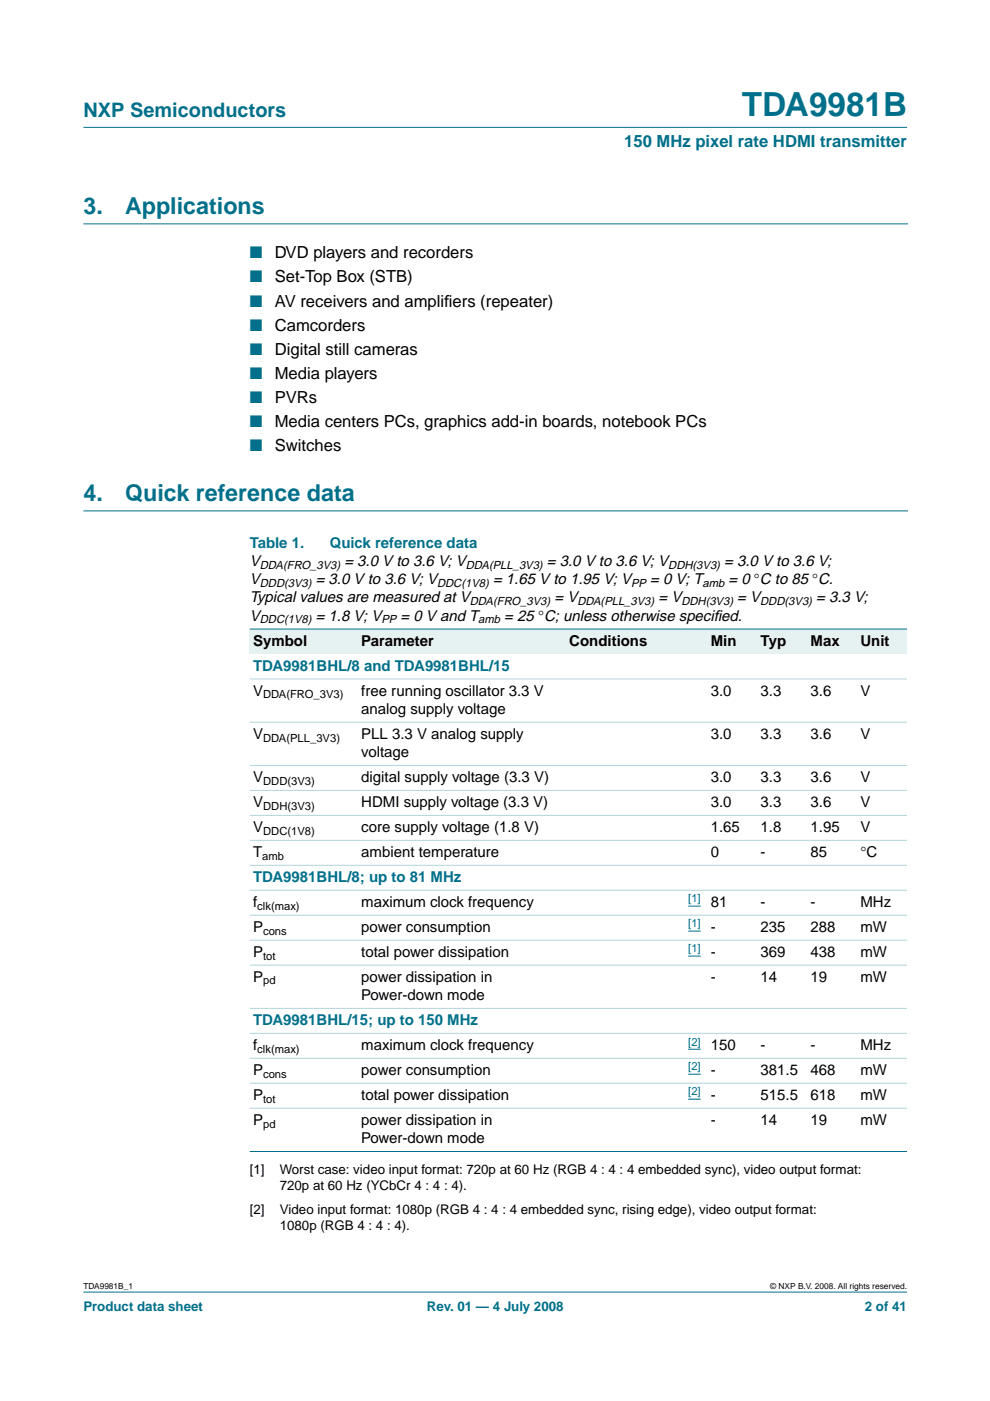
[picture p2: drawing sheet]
<svg xmlns="http://www.w3.org/2000/svg" width="210mm" height="297mm" viewBox="0 0 210 297" stroke-linecap="round" stroke-linejoin="round" font-family="sans-serif">
<defs><g id="words">
<text font-size="7.1" fill="#00708a" x="157.3" y="24.7">TDA9981B</text>
<g font-size="4.9" fill="#00708a">
<text x="17.7" y="45.5">3.</text>
<text x="26.5" y="45.5">Applications</text>
<text x="17.7" y="106.3">4.</text>
<text x="26.5" y="106.3">Quick reference data</text>
</g>
<text font-size="4.2" fill="#00708a" x="17.7" y="24.9">NXP Semiconductors</text>
<g font-size="3.5" fill="#00708a">
<text x="132.4" y="31.1">150 MHz pixel rate HDMI transmitter</text>
<text x="53" y="54.8">■</text>
<text x="53" y="59.9">■</text>
<text x="53" y="65">■</text>
<text x="53" y="70.1">■</text>
<text x="53" y="75.2">■</text>
<text x="53" y="80.3">■</text>
<text x="53" y="85.4">■</text>
<text x="53" y="90.6">■</text>
<text x="53" y="95.7">■</text>
</g>
<g font-size="3.5">
<text x="58.3" y="54.8">DVD players and recorders</text>
<text x="58.3" y="59.9">Set-Top Box (STB)</text>
<text x="58.3" y="65">AV receivers and amplif</text>
<text x="94.2" y="65">iers (repeater)</text>
<text x="58.3" y="70.1">Camcorders</text>
<text x="58.3" y="75.2">Digital still cameras</text>
<text x="58.3" y="80.3">Media players</text>
<text x="58.3" y="85.4">PVRs</text>
<text x="58.3" y="90.6">Media centers PCs, graphics add-in boards, notebook PCs</text>
<text x="58.3" y="95.7">Switches</text>
</g>
<g font-size="3.2" fill="#00708a">
<text x="53" y="116.1">Table 1.</text>
<text x="69.9" y="116.1">Quick reference data</text>
<text x="53.7" y="142.2">TDA9981BHL/8 and TDA9981BHL/15</text>
<text x="53.7" y="187">TDA9981BHL/8; up to 81 MHz</text>
<text x="53.7" y="217.3">TDA9981BHL/15; up to 150 MHz</text>
</g>
<g font-size="3.2">
<text x="53" y="120">V</text>
<text x="73" y="120">= 3.0 V to 3.6 V; V</text>
<text x="116" y="120">= 3.0 V to 3.6 V; V</text>
<text x="153.5" y="120">= 3.0 V to 3.6 V;</text>
<text x="53" y="123.8">V</text>
<text x="66.9" y="123.8">= 3.0 V to 3.6 V; V</text>
<text x="104.5" y="123.8">= 1.65 V to 1.95 V; V</text>
<text x="137.9" y="123.8">= 0 V; T</text>
<text x="154.5" y="123.8">= 0 °C to 85 °C.</text>
<text x="53" y="127.7">Typical values are measured at V</text>
<text x="53" y="131.6">V</text>
<text x="66.9" y="131.6">= 1.8 V; V</text>
<text x="84.9" y="131.6">= 0 V and T</text>
<text x="106.9" y="131.6">= 25 °C; unless otherwise specif</text>
<text x="117.6" y="127.7">= V</text>
<text x="139.6" y="127.7">= V</text>
<text x="151.3" y="131.6">ied.</text>
<text x="156.3" y="127.7">= V</text>
<text x="173" y="127.7">= 3.3 V;</text>
<text x="53.7" y="136.9">Symbol</text>
<text x="76.6" y="136.9">Parameter</text>
<text x="120.7" y="136.9">Conditions</text>
<text x="150.7" y="136.9">Min</text>
<text x="161.3" y="136.9">Typ</text>
<text x="171.9" y="136.9">Max</text>
<text x="182.4" y="136.9">Unit</text>
<text x="53.7" y="147.5">V</text>
<text x="76.6" y="147.5">free running oscillator 3.3 V</text>
<text x="150.7" y="147.5">3.0</text>
<text x="161.3" y="147.5">3.3</text>
<text x="171.8" y="147.5">3.6</text>
<text x="182.4" y="147.5">V</text>
<text x="76.6" y="151.4">analog supply voltage</text>
<text x="53.7" y="156.7">V</text>
<text x="76.6" y="156.7">PLL 3.3 V analog supply</text>
<text x="76.6" y="160.5">voltage</text>
<text x="150.7" y="156.7">3.0</text>
<text x="161.3" y="156.7">3.3</text>
<text x="171.8" y="156.7">3.6</text>
<text x="182.4" y="156.7">V</text>
<text x="53.7" y="165.8">V</text>
<text x="76.6" y="165.8">digital supply voltage (3.3 V)</text>
<text x="150.7" y="165.8">3.0</text>
<text x="161.3" y="165.8">3.3</text>
<text x="171.9" y="165.8">3.6</text>
<text x="182.4" y="165.8">V</text>
<text x="53.7" y="171.1">V</text>
<text x="76.6" y="171.1">HDMI supply voltage (3.3 V)</text>
<text x="150.7" y="171.1">3.0</text>
<text x="161.3" y="171.1">3.3</text>
<text x="171.9" y="171.1">3.6</text>
<text x="182.4" y="171.1">V</text>
<text x="53.7" y="176.4">V</text>
<text x="76.6" y="176.4">core supply voltage (1.8 V)</text>
<text x="150.7" y="176.4">1.65</text>
<text x="161.3" y="176.4">1.8</text>
<text x="171.9" y="176.4">1.95</text>
<text x="182.4" y="176.4">V</text>
<text x="53.7" y="181.7">T</text>
<text x="76.6" y="181.7">ambient temperature</text>
<text x="150.7" y="181.7">0</text>
<text x="161.3" y="181.7">-</text>
<text x="171.9" y="181.7">85</text>
<text x="182.4" y="181.7">°C</text>
<text x="53.7" y="192.3">f</text>
<text x="53.7" y="197.6">P</text>
<text x="76.6" y="192.3">maximum clock frequency</text>
<text x="76.6" y="197.6">power consumption</text>
<text x="150.7" y="192.3">81</text>
<text x="150.7" y="197.6">-</text>
<text x="161.3" y="192.3">-</text>
<text x="161.3" y="197.6">235</text>
<text x="171.9" y="192.3">-</text>
<text x="171.9" y="197.6">288</text>
<text x="182.4" y="197.6">mW</text>
<text x="182.4" y="192.3">MHz</text>
<text x="53.7" y="202.9">P</text>
<text x="76.6" y="202.9">total power dissipation</text>
<text x="150.7" y="202.9">-</text>
<text x="161.3" y="202.9">369</text>
<text x="171.9" y="202.9">438</text>
<text x="182.4" y="202.9">mW</text>
<text x="53.7" y="208.2">P</text>
<text x="76.6" y="208.2">power dissipation in</text>
<text x="150.7" y="208.2">-</text>
<text x="161.3" y="208.2">14</text>
<text x="171.8" y="208.2">19</text>
<text x="182.4" y="208.2">mW</text>
<text x="76.6" y="212">Power-down mode</text>
<text x="53.7" y="222.6">f</text>
<text x="53.7" y="227.9">P</text>
<text x="76.6" y="222.6">maximum clock frequency</text>
<text x="76.6" y="227.9">power consumption</text>
<text x="150.7" y="222.6">150</text>
<text x="150.7" y="227.9">-</text>
<text x="161.3" y="222.6">-</text>
<text x="161.3" y="227.9">381.5</text>
<text x="171.9" y="222.6">-</text>
<text x="171.9" y="227.9">468</text>
<text x="182.4" y="227.9">mW</text>
<text x="182.4" y="222.6">MHz</text>
<text x="53.7" y="233.2">P</text>
<text x="76.6" y="233.2">total power dissipation</text>
<text x="150.7" y="233.2">-</text>
<text x="161.3" y="233.2">515.5</text>
<text x="171.9" y="233.2">618</text>
<text x="182.4" y="233.2">mW</text>
<text x="53.7" y="238.5">P</text>
<text x="76.6" y="238.5">power dissipation in</text>
<text x="150.7" y="238.5">-</text>
<text x="161.3" y="238.5">14</text>
<text x="171.8" y="238.5">19</text>
<text x="182.4" y="238.5">mW</text>
<text x="76.6" y="242.4">Power-down mode</text>
</g>
<g font-size="2.8">
<text x="53" y="248.8">[1]</text>
<text x="59.3" y="248.8">Worst case: video input format: 720p at 60 Hz (RGB 4 : 4 : 4 embedded sync), video output format:</text>
<text x="53" y="257.3">[2]</text>
<text x="59.3" y="252.4">720p at 60 Hz (YCbCr 4 : 4 : 4).</text>
<text x="59.3" y="257.3">Video input format: 1080p (RGB 4 : 4 : 4 embedded sync, rising edge), video output format:</text>
<text x="59.3" y="260.8">1080p (RGB 4 : 4 : 4).</text>
</g>
<g font-size="2.8" fill="#00708a">
<text x="17.7" y="278">Product data sheet</text>
<text x="90.5" y="278">Rev. 01 — 4 July 2008</text>
<text x="183.4" y="278">2 of 41</text>
</g>
<g font-size="2.4">
<text x="55.1" y="120.5">DDA(FRO_3V3)</text>
<text x="55.1" y="124.4">DDD(3V3)</text>
<text x="92.7" y="124.4">DDC(1V8)</text>
<text x="98.8" y="120.5">DDA(PLL_3V3)</text>
<text x="133.8" y="124.4">PP</text>
<text x="141.7" y="120.5">DDH(3V3)</text>
<text x="148.9" y="124.4">amb</text>
<text x="99.6" y="128.3">DDA(FRO_3V3)</text>
<text x="122.4" y="128.3">DDA(PLL_3V3)</text>
<text x="144.5" y="128.3">DDH(3V3)</text>
<text x="161.2" y="128.3">DDD(3V3)</text>
<text x="55.1" y="132.2">DDC(1V8)</text>
<text x="80.9" y="132.2">PP</text>
<text x="101.4" y="132.2">amb</text>
<text x="55.8" y="148.1">DDA(FRO_3V3)</text>
<text x="55.8" y="157.2">DDA(PLL_3V3)</text>
<text x="55.8" y="166.4">DDD(3V3)</text>
<text x="55.8" y="171.7">DDH(3V3)</text>
<text x="55.8" y="177">DDC(1V8)</text>
<text x="55.6" y="182.3">amb</text>
<text x="54.6" y="192.9">clk(max)</text>
<text x="55.8" y="198.1">cons</text>
<text x="55.8" y="203.4">tot</text>
<text x="55.8" y="208.7">pd</text>
<text x="54.6" y="223.2">clk(max)</text>
<text x="55.8" y="228.5">cons</text>
<text x="55.8" y="233.8">tot</text>
<text x="55.8" y="239.1">pd</text>
</g>
<g font-size="2.4" fill="#00f">
<text x="145.9" y="191.3">[1]</text>
<text x="145.9" y="196.6">[1]</text>
<text x="145.9" y="201.9">[1]</text>
<text x="145.9" y="221.7">[2]</text>
<text x="145.9" y="227">[2]</text>
<text x="145.9" y="232.3">[2]</text>
</g>
<g font-size="1.8">
<text x="17.7" y="273.4">TDA9981B_1</text>
<text x="163.3" y="273.4">© NXP B.V. 2008. All rights reserved.</text>
</g>
</g></defs>
<g fill="#00708a" stroke="#00708a" stroke-width=".21">
<path d="M17.7 273.9h174.6z"/>
<path d="M17.7 27h174.6z"/>
</g>
<path d="M17.7 47.5h174.7M17.7 108.3h174.7" fill="none" stroke="#00708a" stroke-width=".21"/>
<g fill="#e6f2f2">
<path d="M53 133.4h22.9v5.3h-22.9z" fill-rule="evenodd"/>
<path d="M75.9 133.4h44.1v5.3h-44.1z" fill-rule="evenodd"/>
<path d="M120 133.4h24.7v5.3h-24.7z" fill-rule="evenodd"/>
<path d="M144.7 133.4h5.3v5.3h-5.3z" fill-rule="evenodd"/>
<path d="M150 133.4h10.6v5.3h-10.6z" fill-rule="evenodd"/>
<path d="M160.6 133.4h10.5v5.3h-10.5z" fill-rule="evenodd"/>
<path d="M171.1 133.4h10.6v5.3h-10.6z" fill-rule="evenodd"/>
<path d="M181.7 133.4h10.6v5.3h-10.6z" fill-rule="evenodd"/>
</g>
<path d="M145.9 192.1h2.7M145.9 197.4h2.7M145.9 202.7h2.7M145.9 222.5h2.7M145.9 227.8h2.7M145.9 233h2.7" fill="none" stroke="#00f" stroke-width=".21"/>
<g fill="#00708a" stroke="#00708a" stroke-width=".21">
<path d="M53 133.4h139.3z"/>
<path d="M53 244.1h139.3z"/>
</g>
<g fill="#b3d4db" stroke="#b3d4db" stroke-width=".21">
<path d="M53 144h139.3z"/>
<path d="M53 153.1h139.3z"/>
<path d="M53 162.3h139.3z"/>
<path d="M53 167.6h139.3z"/>
<path d="M53 172.9h139.3z"/>
<path d="M53 178.2h139.3z"/>
<path d="M53 183.5h139.3z"/>
<path d="M53 188.8h139.3z"/>
<path d="M53 194h139.3z"/>
<path d="M53 199.3h139.3z"/>
<path d="M53 204.6h139.3z"/>
<path d="M53 213.8h139.3z"/>
<path d="M53 219.1h139.3z"/>
<path d="M53 224.4h139.3z"/>
<path d="M53 229.7h139.3z"/>
<path d="M53 235h139.3z"/>
</g>
<use href="#words"/>
</svg>
